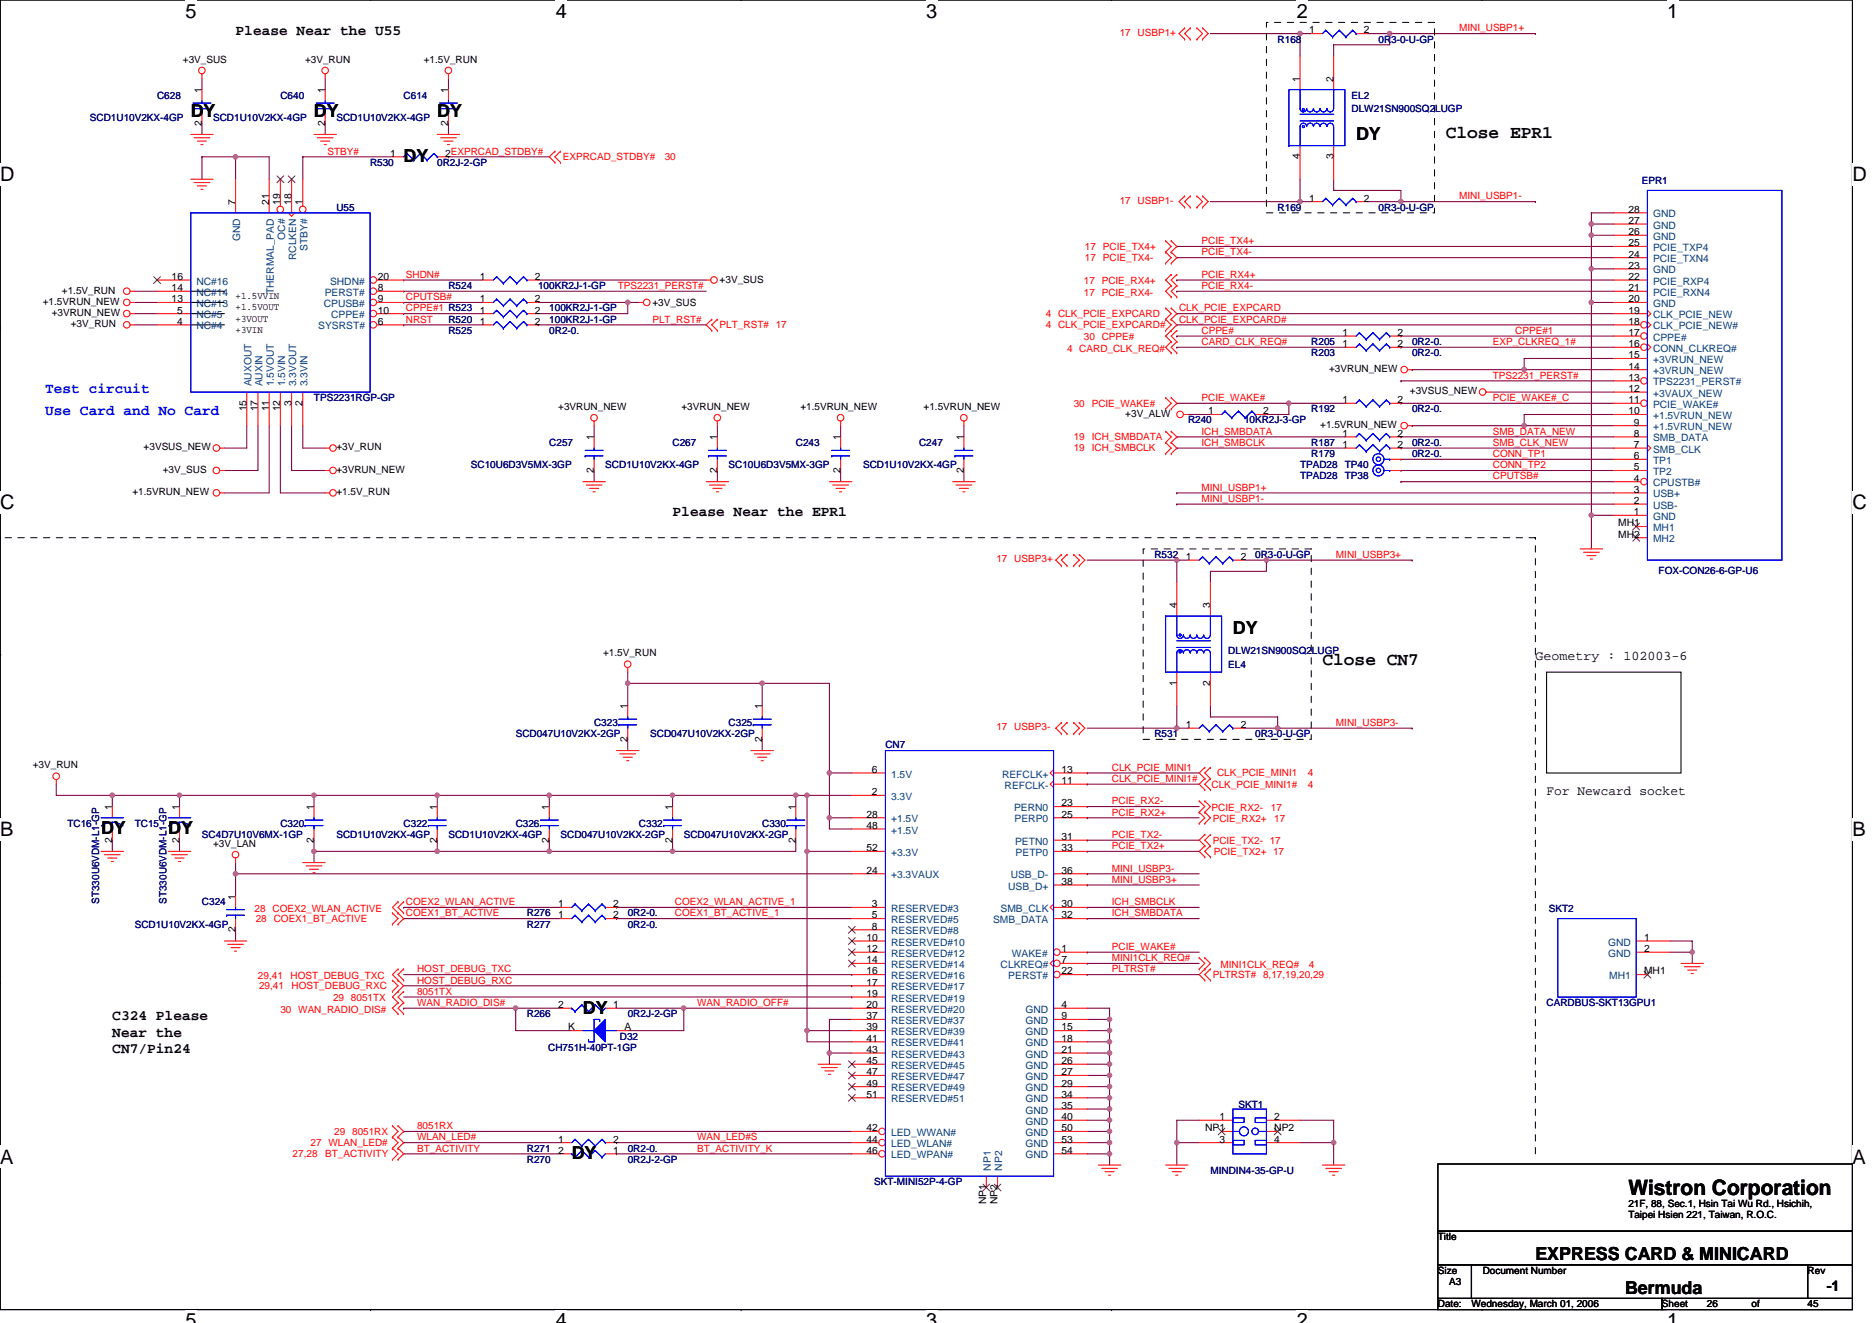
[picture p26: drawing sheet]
<svg xmlns="http://www.w3.org/2000/svg" width="297mm" height="210mm" viewBox="0 0 297 210" stroke-linecap="round" stroke-linejoin="round" font-family="sans-serif">
<defs><g id="words">
<text font-size="3.4" x="258.4" y="189.6">Wistron Corporation</text>
<g font-size="3.2">
<text x="29.4" y="2.8">5</text>
<text x="88.2" y="2.8">4</text>
<text x="147" y="2.8">3</text>
<text x="205.8" y="2.8">2</text>
<text x="264.5" y="2.8">1</text>
<text x="0" y="28.8">D</text>
<text x="293.9" y="28.8">D</text>
<text x="0" y="80.8">C</text>
<text x="293.9" y="80.8">C</text>
<text x="0" y="132.7">B</text>
<text x="293.9" y="132.7">B</text>
<text x="0" y="184.7">A</text>
<text x="293.9" y="184.7">A</text>
<text x="29.4" y="210.7">5</text>
<text x="88.2" y="210.7">4</text>
<text x="147" y="210.7">3</text>
<text x="205.8" y="210.7">2</text>
<text x="264.5" y="210.7">1</text>
</g>
<g font-size="2.8">
<text x="30.3" y="18.6">DY</text>
<text x="49.8" y="18.6">DY</text>
<text x="69.4" y="18.6">DY</text>
<text x="215.2" y="22.2">DY</text>
<text x="229.4" y="21.9">Close EPR1</text>
<text x="64" y="25.8">DY</text>
<text x="195.6" y="100.6">DY</text>
<text x="209.8" y="105.5">Close CN7</text>
<text x="16" y="132.4">DY</text>
<text x="26.7" y="132.4">DY</text>
<text x="92.5" y="160.9">DY</text>
<text x="90.7" y="184">DY</text>
<text x="243.6" y="200">EXPRESS CARD &amp; MINICARD</text>
<text x="257.8" y="205.3">Bermuda</text>
</g>
<g font-size="2.3">
<text x="37.4" y="5.5">Please Near the U55</text>
<text x="106.7" y="81.9">Please Near the EPR1</text>
<text x="17.8" y="161.9">C324 Please</text>
<text x="17.8" y="164.6">Near the</text>
<text x="17.8" y="167.2">CN7/Pin24</text>
<text x="289.9" y="204.8">-1</text>
</g>
<g font-size="2.3" fill="#00f">
<text x="7.2" y="62.4">Test circuit</text>
<text x="7.2" y="65.9">Use Card and No Card</text>
</g>
<g font-size="2.1">
<text x="243.6" y="104.8">Geometry : 102003-6</text>
<text x="245.4" y="126.2">For Newcard socket</text>
</g>
<g font-size="1.6" fill="#f00">
<text x="177.7" y="5.7">17 USBP1+</text>
<text x="231.5" y="5">MINI_USBP1+</text>
<text x="52" y="24.5">STBY#</text>
<text x="89.3" y="25.4">EXPRCAD_STDBY#</text>
<text x="105.5" y="25.4">30</text>
<text x="177.7" y="32.4">17 USBP1-</text>
<text x="231.5" y="31.6">MINI_USBP1-</text>
<text x="172.1" y="39.6">17 PCIE_TX4+</text>
<text x="172.1" y="41.4">17 PCIE_TX4-</text>
<text x="190.6" y="38.8">PCIE_TX4+</text>
<text x="190.6" y="40.5">PCIE_TX4-</text>
<text x="64.4" y="44.1">SHDN#</text>
<text x="64.4" y="47.6">CPUTSB#</text>
<text x="98" y="45.9">TPS2231_PERST#</text>
<text x="172" y="45.1">17 PCIE_RX4+</text>
<text x="172" y="46.9">17 PCIE_RX4-</text>
<text x="190.6" y="44.1">PCIE_RX4+</text>
<text x="190.6" y="45.9">PCIE_RX4-</text>
<text x="64.4" y="49.4">CPPE#1 R523</text>
<text x="64.4" y="51.2">NRST</text>
<text x="103.5" y="51.2">PLT_RST#</text>
<text x="114.2" y="52.1">PLT_RST# 17</text>
<text x="165.9" y="50.3">4 CLK_PCIE_EXPCARD</text>
<text x="165.9" y="52.1">4 CLK_PCIE_EXPCARD#</text>
<text x="187.1" y="49.4">CLK_PCIE_EXPCARD</text>
<text x="187.1" y="51.2">CLK_PCIE_EXPCARD#</text>
<text x="190.6" y="53">CPPE#</text>
<text x="240.4" y="53">CPPE#1</text>
<text x="169.3" y="55.8">4 CARD_CLK_REQ#</text>
<text x="172" y="54">30 CPPE#</text>
<text x="190.6" y="54.8">CARD_CLK_REQ#</text>
<text x="236.9" y="54.8">EXP_CLKREQ_1#</text>
<text x="170.4" y="64.5">30 PCIE_WAKE#</text>
<text x="190.6" y="63.6">PCIE_WAKE#</text>
<text x="236.9" y="60.1">TPS2231_PERST#</text>
<text x="236.9" y="63.6">PCIE_WAKE#_C</text>
<text x="170.4" y="69.9">19 ICH_SMBDATA</text>
<text x="170.4" y="71.6">19 ICH_SMBCLK</text>
<text x="190.6" y="69">ICH_SMBDATA</text>
<text x="190.6" y="70.8">ICH_SMBCLK</text>
<text x="236.9" y="69">SMB_DATA_NEW</text>
<text x="236.9" y="70.8">SMB_CLK_NEW</text>
<text x="190.6" y="77.9">MINI_USBP1+</text>
<text x="236.9" y="76.1">CPUTSB#</text>
<text x="236.9" y="72.5">CONN_TP1</text>
<text x="236.9" y="74.3">CONN_TP2</text>
<text x="190.6" y="79.7">MINI_USBP1-</text>
<text x="158.1" y="89.3">17 USBP3+</text>
<text x="212" y="88.5">MINI_USBP3+</text>
<text x="158.1" y="115.9">17 USBP3-</text>
<text x="212" y="115.2">MINI_USBP3-</text>
<text x="176.4" y="124.1">CLK_PCIE_MINI1#</text>
<text x="176.4" y="122.3">CLK_PCIE_MINI1</text>
<text x="192.2" y="125">CLK_PCIE_MINI1#</text>
<text x="193.1" y="123.2">CLK_PCIE_MINI1</text>
<text x="207.5" y="125">4</text>
<text x="207.5" y="123.2">4</text>
<text x="176.4" y="127.7">PCIE_RX2-</text>
<text x="176.4" y="129.4">PCIE_RX2+</text>
<text x="192.2" y="128.7">PCIE_RX2-</text>
<text x="192.4" y="130.5">PCIE_RX2+</text>
<text x="201.7" y="128.7">17</text>
<text x="202.2" y="130.5">17</text>
<text x="176.4" y="133">PCIE_TX2-</text>
<text x="176.4" y="134.8">PCIE_TX2+</text>
<text x="192.4" y="133.9">PCIE_TX2- 17</text>
<text x="192.6" y="135.7">PCIE_TX2+ 17</text>
<text x="64.4" y="143.7">COEX2_WLAN_ACTIVE</text>
<text x="107.1" y="143.7">COEX2_WLAN_ACTIVE_1</text>
<text x="176.4" y="143.7">ICH_SMBCLK</text>
<text x="176.4" y="138.3">MINI_USBP3-</text>
<text x="176.4" y="140.1">MINI_USBP3+</text>
<text x="40.4" y="144.7">28 COEX2_WLAN_ACTIVE</text>
<text x="40.6" y="146.3">28 COEX1_BT_ACTIVE</text>
<text x="64.4" y="145.4">COEX1_BT_ACTIVE</text>
<text x="107.1" y="145.4">COEX1_BT_ACTIVE_1</text>
<text x="176.4" y="145.4">ICH_SMBDATA</text>
<text x="40.9" y="155.4">29,41</text>
<text x="46.1" y="155.4">HOST_DEBUG_TXC</text>
<text x="66.2" y="154.3">HOST_DEBUG_TXC</text>
<text x="176.4" y="150.8">PCIE_WAKE#</text>
<text x="176.4" y="152.5">MINI1CLK_REQ#</text>
<text x="176.4" y="154.3">PLTRST#</text>
<text x="192.4" y="155.2">PLTRST# 8,17,19,20,29</text>
<text x="193.7" y="153.6">MINI1CLK_REQ#</text>
<text x="207.7" y="153.6">4</text>
<text x="41.1" y="157">29,41</text>
<text x="44.5" y="160.7">30 WAN_RADIO_DIS#</text>
<text x="46.3" y="157">HOST_DEBUG_RXC</text>
<text x="52.8" y="158.9">29</text>
<text x="55.7" y="158.9">8051TX</text>
<text x="66.2" y="156.1">HOST_DEBUG_RXC</text>
<text x="66.2" y="157.9">8051TX</text>
<text x="66.2" y="159.7">WAN_RADIO_DIS#</text>
<text x="110.6" y="159.7">WAN_RADIO_OFF#</text>
<text x="66.2" y="179.2">8051RX</text>
<text x="46.4" y="183.7">27,28</text>
<text x="49.3" y="181.9">27 WLAN_LED#</text>
<text x="51.6" y="183.7">BT_ACTIVITY</text>
<text x="53" y="180.1">29</text>
<text x="55.9" y="180.1">8051RX</text>
<text x="66.2" y="181">WLAN_LED#</text>
<text x="66.2" y="182.8">BT_ACTIVITY</text>
<text x="110.6" y="182.8">BT_ACTIVITY_K</text>
<text x="110.6" y="181">WAN_LED#S</text>
</g>
<g font-size="1.6">
<text x="207.7" y="5.3">1</text>
<text x="216.4" y="5.3">2</text>
<text x="29" y="9.9">+3V_SUS</text>
<text x="48.4" y="9.9">+3V_RUN</text>
<text x="67.2" y="9.9">+1.5V_RUN</text>
<text x="32" y="14.8" transform="rotate(-90 32 14.8)">1</text>
<text x="51.6" y="14.8" transform="rotate(-90 51.6 14.8)">1</text>
<text x="71.1" y="14.8" transform="rotate(-90 71.1 14.8)">1</text>
<text x="206.3" y="13" transform="rotate(-90 206.3 13)">1</text>
<text x="211.6" y="13" transform="rotate(-90 211.6 13)">2</text>
<text x="32" y="19.9" transform="rotate(-90 32 19.9)">2</text>
<text x="51.6" y="19.9" transform="rotate(-90 51.6 19.9)">2</text>
<text x="71.1" y="19.9" transform="rotate(-90 71.1 19.9)">2</text>
<text x="61.9" y="24.9">1</text>
<text x="70.6" y="24.9">2EXPRCAD_STDBY#</text>
<text x="206.3" y="25.3" transform="rotate(-90 206.3 25.3)">4</text>
<text x="211.6" y="25.3" transform="rotate(-90 211.6 25.3)">3</text>
<text x="37.4" y="32.5" transform="rotate(-90 37.4 32.5)">7</text>
<text x="42.7" y="32.5" transform="rotate(-90 42.7 32.5)">21</text>
<text x="44.5" y="32.5" transform="rotate(-90 44.5 32.5)">19</text>
<text x="46.2" y="32.5" transform="rotate(-90 46.2 32.5)">18</text>
<text x="48" y="32.5" transform="rotate(-90 48 32.5)">1</text>
<text x="207.7" y="32">1</text>
<text x="216.4" y="32">2</text>
<text x="258.4" y="35.5">27</text>
<text x="258.4" y="33.8">28</text>
<text x="258.4" y="39.1">25</text>
<text x="258.4" y="40.9">24</text>
<text x="258.4" y="37.3">26</text>
<text x="9.8" y="46.6">+1.5V_RUN</text>
<text x="27.2" y="48">13</text>
<text x="27.2" y="46.2">14</text>
<text x="27.2" y="44.4">16</text>
<text x="37.4" y="47.5">+1.5VVIN</text>
<text x="60" y="44.4">20</text>
<text x="60" y="46.2">8</text>
<text x="60" y="48">9</text>
<text x="76.1" y="44.4">1</text>
<text x="76.1" y="48">1</text>
<text x="84.9" y="44.4">2</text>
<text x="84.9" y="48">2</text>
<text x="114.2" y="45">+3V_SUS</text>
<text x="258.4" y="42.7">23</text>
<text x="258.4" y="44.4">22</text>
<text x="258.4" y="46.2">21</text>
<text x="258.4" y="48">20</text>
<text x="6.8" y="48.4">+1.5VRUN_NEW</text>
<text x="8.2" y="50.1">+3VRUN_NEW</text>
<text x="11.2" y="51.9">+3V_RUN</text>
<text x="28.1" y="51.5">4</text>
<text x="28.1" y="49.8">5</text>
<text x="37.4" y="52.8">+3VIN</text>
<text x="37.4" y="51">+3VOUT</text>
<text x="37.4" y="49.3">+1.5VOUT</text>
<text x="60" y="49.8">10</text>
<text x="60" y="51.5">6</text>
<text x="76.1" y="51.5">1</text>
<text x="76.1" y="49.8">1</text>
<text x="84.9" y="51.5">2</text>
<text x="84.9" y="49.8">2</text>
<text x="103.5" y="48.5">+3V_SUS</text>
<text x="213" y="53.3">1</text>
<text x="221.8" y="53.3">2</text>
<text x="258.4" y="49.8">19</text>
<text x="258.4" y="51.5">18</text>
<text x="258.4" y="53.3">17</text>
<text x="210.9" y="59">+3VRUN_NEW</text>
<text x="213" y="55.1">1</text>
<text x="221.8" y="55.1">2</text>
<text x="258.4" y="55.1">16</text>
<text x="258.4" y="56.9">15</text>
<text x="258.4" y="58.7">14</text>
<text x="39.1" y="65.3" transform="rotate(-90 39.1 65.3)">15</text>
<text x="40.9" y="65.3" transform="rotate(-90 40.9 65.3)">17</text>
<text x="42.7" y="65.3" transform="rotate(-90 42.7 65.3)">11</text>
<text x="44.5" y="65.3" transform="rotate(-90 44.5 65.3)">12</text>
<text x="46.2" y="64.4" transform="rotate(-90 46.2 64.4)">3</text>
<text x="48" y="64.4" transform="rotate(-90 48 64.4)">2</text>
<text x="88.6" y="65.1">+3VRUN_NEW</text>
<text x="108.1" y="65.1">+3VRUN_NEW</text>
<text x="127" y="65.1">+1.5VRUN_NEW</text>
<text x="146.6" y="65.1">+1.5VRUN_NEW</text>
<text x="191.7" y="65.8">1</text>
<text x="200.4" y="65.8">2</text>
<text x="213" y="64">1</text>
<text x="221.8" y="64">2</text>
<text x="223.7" y="62.6">+3VSUS_NEW</text>
<text x="258.4" y="60.4">13</text>
<text x="258.4" y="62.2">12</text>
<text x="258.4" y="64">11</text>
<text x="258.4" y="65.8">10</text>
<text x="22.8" y="71.5">+3VSUS_NEW</text>
<text x="53.4" y="71.5">+3V_RUN</text>
<text x="94.3" y="69.9" transform="rotate(-90 94.3 69.9)">1</text>
<text x="113.8" y="69.9" transform="rotate(-90 113.8 69.9)">1</text>
<text x="133.4" y="69.9" transform="rotate(-90 133.4 69.9)">1</text>
<text x="152.9" y="69.9" transform="rotate(-90 152.9 69.9)">1</text>
<text x="178.6" y="66.1">+3V_ALW</text>
<text x="209.5" y="67.9">+1.5VRUN_NEW</text>
<text x="213" y="69.3">1</text>
<text x="213" y="71.1">1</text>
<text x="221.8" y="69.3">2</text>
<text x="221.8" y="71.1">2</text>
<text x="259.3" y="67.5">9</text>
<text x="259.3" y="69.3">8</text>
<text x="259.3" y="71.1">7</text>
<text x="25.8" y="75">+3V_SUS</text>
<text x="53.4" y="75">+3VRUN_NEW</text>
<text x="94.3" y="75.1" transform="rotate(-90 94.3 75.1)">2</text>
<text x="113.8" y="75.1" transform="rotate(-90 113.8 75.1)">2</text>
<text x="133.4" y="75.1" transform="rotate(-90 133.4 75.1)">2</text>
<text x="152.9" y="75.1" transform="rotate(-90 152.9 75.1)">2</text>
<text x="259.3" y="72.9">6</text>
<text x="259.3" y="74.7">5</text>
<text x="259.3" y="76.4">4</text>
<text x="21" y="78.6">+1.5VRUN_NEW</text>
<text x="53.4" y="78.6">+1.5V_RUN</text>
<text x="256.8" y="83.5">MH1</text>
<text x="259.3" y="81.8">1</text>
<text x="259.3" y="78.2">3</text>
<text x="259.3" y="80">2</text>
<text x="188.1" y="88.9">1</text>
<text x="196.9" y="88.9">2</text>
<text x="256.8" y="85.3">MH2</text>
<text x="186.7" y="96.5" transform="rotate(-90 186.7 96.5)">4</text>
<text x="192" y="96.5" transform="rotate(-90 192 96.5)">3</text>
<text x="95.7" y="104.2">+1.5V_RUN</text>
<text x="99.6" y="112.5" transform="rotate(-90 99.6 112.5)">1</text>
<text x="120.9" y="112.5" transform="rotate(-90 120.9 112.5)">1</text>
<text x="186.7" y="108.8" transform="rotate(-90 186.7 108.8)">1</text>
<text x="192" y="108.8" transform="rotate(-90 192 108.8)">2</text>
<text x="99.6" y="117.7" transform="rotate(-90 99.6 117.7)">2</text>
<text x="120.9" y="117.7" transform="rotate(-90 120.9 117.7)">2</text>
<text x="188.1" y="115.5">1</text>
<text x="196.9" y="115.5">2</text>
<text x="5.2" y="122">+3V_RUN</text>
<text x="138.4" y="122.7">6</text>
<text x="168.4" y="124.4">11</text>
<text x="168.4" y="122.7">13</text>
<text x="17.8" y="128.5" transform="rotate(-90 17.8 128.5)">1</text>
<text x="28.5" y="128.5" transform="rotate(-90 28.5 128.5)">1</text>
<text x="49.8" y="128.5" transform="rotate(-90 49.8 128.5)">1</text>
<text x="69.4" y="128.5" transform="rotate(-90 69.4 128.5)">1</text>
<text x="87.1" y="128.5" transform="rotate(-90 87.1 128.5)">1</text>
<text x="106.7" y="128.5" transform="rotate(-90 106.7 128.5)">1</text>
<text x="126.3" y="128.5" transform="rotate(-90 126.3 128.5)">1</text>
<text x="137.5" y="129.8">28</text>
<text x="137.5" y="131.6">48</text>
<text x="138.4" y="126.2">2</text>
<text x="168.4" y="128">23</text>
<text x="168.4" y="129.8">25</text>
<text x="17.8" y="133.7" transform="rotate(-90 17.8 133.7)">2</text>
<text x="28.5" y="133.7" transform="rotate(-90 28.5 133.7)">2</text>
<text x="33.8" y="134.4">+3V_LAN</text>
<text x="49.8" y="133.7" transform="rotate(-90 49.8 133.7)">2</text>
<text x="69.4" y="133.7" transform="rotate(-90 69.4 133.7)">2</text>
<text x="87.1" y="133.7" transform="rotate(-90 87.1 133.7)">2</text>
<text x="106.7" y="133.7" transform="rotate(-90 106.7 133.7)">2</text>
<text x="126.3" y="133.7" transform="rotate(-90 126.3 133.7)">2</text>
<text x="137.5" y="135.1">52</text>
<text x="168.4" y="133.3">31</text>
<text x="168.4" y="135.1">33</text>
<text x="37.4" y="142.8" transform="rotate(-90 37.4 142.8)">1</text>
<text x="88.6" y="144">1</text>
<text x="97.3" y="144">2</text>
<text x="137.5" y="138.7">24</text>
<text x="138.4" y="144">3</text>
<text x="168.4" y="144">30</text>
<text x="168.4" y="138.7">36</text>
<text x="168.4" y="140.4">38</text>
<text x="37.4" y="148" transform="rotate(-90 37.4 148)">2</text>
<text x="88.6" y="145.8">1</text>
<text x="97.3" y="145.8">2</text>
<text x="137.5" y="149.3">10</text>
<text x="138.4" y="145.8">5</text>
<text x="138.4" y="147.6">8</text>
<text x="168.4" y="145.8">32</text>
<text x="260.9" y="149.3">1</text>
<text x="137.5" y="151.1">12</text>
<text x="137.5" y="152.9">14</text>
<text x="137.5" y="154.7">16</text>
<text x="168.4" y="151.1">1</text>
<text x="168.4" y="152.9">7</text>
<text x="168.4" y="154.7">22</text>
<text x="260.9" y="151.1">2</text>
<text x="260.9" y="154.7">MH1</text>
<text x="88.6" y="160">2</text>
<text x="97.3" y="160">1</text>
<text x="137.5" y="156.4">17</text>
<text x="137.5" y="158.2">19</text>
<text x="137.5" y="160">20</text>
<text x="137.5" y="161.8">37</text>
<text x="168.4" y="160">4</text>
<text x="168.4" y="161.8">9</text>
<text x="90.2" y="163.6">K</text>
<text x="99.1" y="163.6">A</text>
<text x="137.5" y="163.6">39</text>
<text x="137.5" y="165.3">41</text>
<text x="137.5" y="167.1">43</text>
<text x="168.4" y="163.6">15</text>
<text x="168.4" y="165.3">18</text>
<text x="168.4" y="167.1">21</text>
<text x="137.5" y="168.9">45</text>
<text x="137.5" y="170.7">47</text>
<text x="137.5" y="172.4">49</text>
<text x="168.4" y="168.9">26</text>
<text x="168.4" y="170.7">27</text>
<text x="168.4" y="172.4">29</text>
<text x="137.5" y="174.2">51</text>
<text x="137.5" y="179.6">42</text>
<text x="168.4" y="174.2">34</text>
<text x="168.4" y="176">35</text>
<text x="168.4" y="177.8">40</text>
<text x="168.4" y="179.6">50</text>
<text x="191.2" y="179.6">NP1</text>
<text x="193.5" y="177.8">1</text>
<text x="202.2" y="177.8">2</text>
<text x="202.2" y="179.6">NP2</text>
<text x="88.6" y="181.3">1</text>
<text x="88.6" y="183.1">2</text>
<text x="97.3" y="181.3">2</text>
<text x="97.3" y="183.1">1</text>
<text x="137.5" y="181.3">44</text>
<text x="137.5" y="183.1">46</text>
<text x="168.4" y="181.3">53</text>
<text x="168.4" y="183.1">54</text>
<text x="193.5" y="181.3">3</text>
<text x="202.2" y="181.3">4</text>
<text x="156.5" y="191.1" transform="rotate(-90 156.5 191.1)">NP1</text>
<text x="158.3" y="191.1" transform="rotate(-90 158.3 191.1)">NP2</text>
<text x="258.4" y="191.5">21F, 88, Sec.1, Hsin Tai Wu Rd., Hsichih,</text>
<text x="228.2" y="196.8">Title</text>
<text x="258.4" y="193.3">Taipei Hsien 221, Taiwan, R.O.C.</text>
<text x="228.2" y="202.2">Size</text>
<text x="229.9" y="203.9">A3</text>
<text x="235.3" y="202.2">Document Number</text>
<text x="286.8" y="202.2">Rev</text>
<text x="228.2" y="207.5">Date:</text>
<text x="233.5" y="207.5">Wednesday, March 01, 2006</text>
<text x="263.7" y="207.5">Sheet</text>
<text x="270.8" y="207.5">26</text>
<text x="277.9" y="207.5">of</text>
<text x="286.8" y="207.5">45</text>
</g>
<g font-size="1.6" fill="#000080">
<text x="202.7" y="6.8">R168</text>
<text x="218.7" y="6.8">0R3-0-U-GP</text>
<text x="24.9" y="15.6">C628</text>
<text x="44.5" y="15.6">C640</text>
<text x="64" y="15.6">C614</text>
<text x="214.5" y="15.6">EL2</text>
<text x="214.5" y="17.8">DLW21SN900SQ2LUGP</text>
<text x="14.3" y="19.2">SCD1U10V2KX-4GP</text>
<text x="33.8" y="19.2">SCD1U10V2KX-4GP</text>
<text x="53.4" y="19.2">SCD1U10V2KX-4GP</text>
<text x="58.7" y="26.3">R530</text>
<text x="69.4" y="26.3">0R2J-2-GP</text>
<text x="260.5" y="29.1">EPR1</text>
<text x="53.4" y="33.4">U55</text>
<text x="202.7" y="33.4">R169</text>
<text x="218.7" y="33.4">0R3-0-U-GP</text>
<text x="71.2" y="45.9">R524</text>
<text x="85.4" y="45.9">100KR2J-1-GP</text>
<text x="71.2" y="53">R525</text>
<text x="71.2" y="51.2">R520</text>
<text x="87.2" y="53">0R2-0.</text>
<text x="87.2" y="49.4">100KR2J-1-GP</text>
<text x="87.2" y="51.2">100KR2J-1-GP</text>
<text x="208.1" y="56.5">R203</text>
<text x="208.1" y="54.8">R205</text>
<text x="224.1" y="56.5">0R2-0.</text>
<text x="224.1" y="54.8">0R2-0.</text>
<text x="49.8" y="63.6">TPS2231RGP-GP</text>
<text x="208.1" y="65.4">R192</text>
<text x="224.1" y="65.4">0R2-0.</text>
<text x="87.2" y="70.8">C257</text>
<text x="106.7" y="70.8">C267</text>
<text x="126.3" y="70.8">C243</text>
<text x="145.8" y="70.8">C247</text>
<text x="188.5" y="67.2">R240</text>
<text x="197.4" y="67.2">10KR2J-3-GP</text>
<text x="208.1" y="70.8">R187</text>
<text x="224.1" y="70.8">0R2-0.</text>
<text x="74.7" y="74.3">SC10U6D3V5MX-3GP</text>
<text x="96.1" y="74.3">SCD1U10V2KX-4GP</text>
<text x="115.6" y="74.3">SC10U6D3V5MX-3GP</text>
<text x="136.9" y="74.3">SCD1U10V2KX-4GP</text>
<text x="206.3" y="74.3">TPAD28</text>
<text x="206.3" y="76.1">TPAD28</text>
<text x="208.1" y="72.5">R179</text>
<text x="213.4" y="74.3">TP40</text>
<text x="213.4" y="76.1">TP38</text>
<text x="224.1" y="72.5">0R2-0.</text>
<text x="183.2" y="88.5">R532</text>
<text x="199.2" y="88.5">0R3-0-U-GP</text>
<text x="263.2" y="91">FOX-CON26-6-GP-U6</text>
<text x="194.9" y="106">EL4</text>
<text x="194.9" y="103.8">DLW21SN900SQ2LUGP</text>
<text x="81.8" y="117">SCD047U10V2KX-2GP</text>
<text x="94.3" y="115.2">C323</text>
<text x="103.2" y="117">SCD047U10V2KX-2GP</text>
<text x="115.6" y="115.2">C325</text>
<text x="140.5" y="118.8">CN7</text>
<text x="183.2" y="117">R531</text>
<text x="199.2" y="117">0R3-0-U-GP</text>
<text x="10.7" y="131.2">TC16</text>
<text x="21.4" y="131.2">TC15</text>
<text x="44.5" y="131.2">C320</text>
<text x="64" y="131.2">C322</text>
<text x="81.8" y="131.2">C326</text>
<text x="101.4" y="131.2">C332</text>
<text x="120.9" y="131.2">C330</text>
<text x="32" y="133">SC4D7U10V6MX-1GP</text>
<text x="53.4" y="133">SCD1U10V2KX-4GP</text>
<text x="71.2" y="133">SCD1U10V2KX-4GP</text>
<text x="88.9" y="133">SCD047U10V2KX-2GP</text>
<text x="108.5" y="133">SCD047U10V2KX-2GP</text>
<text x="15.7" y="143.5" transform="rotate(-90 15.7 143.5)">ST330U6VDM-L1-GP</text>
<text x="26.4" y="143.5" transform="rotate(-90 26.4 143.5)">ST330U6VDM-L1-GP</text>
<text x="32" y="143.7">C324</text>
<text x="21.4" y="147.2">SCD1U10V2KX-4GP</text>
<text x="83.6" y="147.2">R277</text>
<text x="83.6" y="145.4">R276</text>
<text x="99.6" y="147.2">0R2-0.</text>
<text x="99.6" y="145.4">0R2-0.</text>
<text x="245.8" y="144.7">SKT2</text>
<text x="83.6" y="161.4">R266</text>
<text x="99.6" y="161.4">0R2J-2-GP</text>
<text x="245.4" y="159.7">CARDBUS-SKT13GPU1</text>
<text x="87" y="166.8">CH751H-40PT-1GP</text>
<text x="98.4" y="165">D32</text>
<text x="196.5" y="175.8">SKT1</text>
<text x="83.6" y="182.8">R271</text>
<text x="83.6" y="184.6">R270</text>
<text x="99.6" y="182.8">0R2-0.</text>
<text x="99.6" y="184.6">0R2J-2-GP</text>
<text x="138.7" y="188.1">SKT-MINI52P-4-GP</text>
<text x="192.1" y="186.3">MINDIN4-35-GP-U</text>
</g>
<g font-size="1.6" fill="#004080">
<text x="262.3" y="34.5">GND</text>
<text x="38.1" y="38.3" transform="rotate(-90 38.1 38.3)">GND</text>
<text x="45.2" y="38" transform="rotate(-90 45.2 38)">OC#</text>
<text x="47" y="41.3" transform="rotate(-90 47 41.3)">RCLKEN</text>
<text x="48.8" y="39.8" transform="rotate(-90 48.8 39.8)">STBY#</text>
<text x="262.3" y="39.8">PCIE_TXP4</text>
<text x="262.3" y="41.6">PCIE_TXN4</text>
<text x="262.3" y="38.1">GND</text>
<text x="262.3" y="36.3">GND</text>
<text x="31.2" y="46.9">NC#14</text>
<text x="31.2" y="45.2">NC#16</text>
<text x="43.5" y="46.7" transform="rotate(-90 43.5 46.7)">THERMAL_PAD</text>
<text x="51.5" y="46.9">PERST#</text>
<text x="52.4" y="45.2">SHDN#</text>
<text x="262.3" y="43.4">GND</text>
<text x="262.3" y="45.2">PCIE_RXP4</text>
<text x="262.3" y="46.9">PCIE_RXN4</text>
<text x="31.2" y="52.3">NC#4</text>
<text x="31.2" y="50.5">NC#5</text>
<text x="31.2" y="48.7">NC#13</text>
<text x="50.5" y="52.3">SYSRST#</text>
<text x="51.4" y="48.7">CPUSB#</text>
<text x="52.5" y="50.5">CPPE#</text>
<text x="262.3" y="48.7">GND</text>
<text x="262.3" y="50.5">CLK_PCIE_NEW</text>
<text x="262.3" y="52.3">CLK_PCIE_NEW#</text>
<text x="262.3" y="54.1">CPPE#</text>
<text x="262.3" y="55.8">CONN_CLKREQ#</text>
<text x="262.3" y="57.6">+3VRUN_NEW</text>
<text x="262.3" y="59.4">+3VRUN_NEW</text>
<text x="39.9" y="61.3" transform="rotate(-90 39.9 61.3)">AUXOUT</text>
<text x="41.7" y="61.3" transform="rotate(-90 41.7 61.3)">AUXIN</text>
<text x="43.5" y="61.3" transform="rotate(-90 43.5 61.3)">1.5VOUT</text>
<text x="45.2" y="61.3" transform="rotate(-90 45.2 61.3)">1.5VIN</text>
<text x="47" y="61.3" transform="rotate(-90 47 61.3)">3.3VOUT</text>
<text x="48.8" y="61.3" transform="rotate(-90 48.8 61.3)">3.3VIN</text>
<text x="262.3" y="61.2">TPS2231_PERST#</text>
<text x="262.3" y="62.9">+3VAUX_NEW</text>
<text x="262.3" y="64.7">PCIE_WAKE#</text>
<text x="262.3" y="66.5">+1.5VRUN_NEW</text>
<text x="262.3" y="68.3">+1.5VRUN_NEW</text>
<text x="262.3" y="70.1">SMB_DATA</text>
<text x="262.3" y="71.8">SMB_CLK</text>
<text x="262.3" y="73.6">TP1</text>
<text x="262.3" y="75.4">TP2</text>
<text x="262.3" y="77.2">CPUSTB#</text>
<text x="262.3" y="82.5">GND</text>
<text x="262.3" y="79">USB+</text>
<text x="262.3" y="80.7">USB-</text>
<text x="262.3" y="84.3">MH1</text>
<text x="262.3" y="86.1">MH2</text>
<text x="141.4" y="123.4">1.5V</text>
<text x="159" y="123.4">REFCLK+</text>
<text x="159.4" y="125.2">REFCLK-</text>
<text x="141.4" y="127">3.3V</text>
<text x="141.4" y="130.5">+1.5V</text>
<text x="160.9" y="128.7">PERN0</text>
<text x="161" y="130.5">PERP0</text>
<text x="141.4" y="132.3">+1.5V</text>
<text x="141.4" y="135.8">+3.3V</text>
<text x="161.1" y="134.1">PETN0</text>
<text x="161.2" y="135.8">PETP0</text>
<text x="141.4" y="139.4">+3.3VAUX</text>
<text x="160" y="141.2">USB_D+</text>
<text x="160.4" y="139.4">USB_D-</text>
<text x="141.4" y="144.7">RESERVED#3</text>
<text x="141.4" y="146.5">RESERVED#5</text>
<text x="141.4" y="148.3">RESERVED#8</text>
<text x="157.6" y="146.5">SMB_DATA</text>
<text x="158.8" y="144.7">SMB_CLK</text>
<text x="141.4" y="150.1">RESERVED#10</text>
<text x="141.4" y="151.8">RESERVED#12</text>
<text x="141.4" y="153.6">RESERVED#14</text>
<text x="141.4" y="155.4">RESERVED#16</text>
<text x="158.8" y="153.6">CLKREQ#</text>
<text x="160" y="155.4">PERST#</text>
<text x="160.6" y="151.8">WAKE#</text>
<text x="255.2" y="150.1">GND</text>
<text x="255.2" y="151.8">GND</text>
<text x="255.4" y="155.4">MH1</text>
<text x="141.4" y="157.2">RESERVED#17</text>
<text x="141.4" y="159">RESERVED#19</text>
<text x="141.4" y="160.7">RESERVED#20</text>
<text x="162.7" y="160.7">GND</text>
<text x="141.4" y="162.5">RESERVED#37</text>
<text x="141.4" y="164.3">RESERVED#39</text>
<text x="141.4" y="166.1">RESERVED#41</text>
<text x="141.4" y="167.9">RESERVED#43</text>
<text x="162.7" y="162.5">GND</text>
<text x="162.7" y="164.3">GND</text>
<text x="162.7" y="166.1">GND</text>
<text x="162.7" y="167.9">GND</text>
<text x="141.4" y="169.6">RESERVED#45</text>
<text x="141.4" y="171.4">RESERVED#47</text>
<text x="141.4" y="173.2">RESERVED#49</text>
<text x="162.7" y="169.6">GND</text>
<text x="162.7" y="171.4">GND</text>
<text x="162.7" y="173.2">GND</text>
<text x="141.4" y="175">RESERVED#51</text>
<text x="162.7" y="175">GND</text>
<text x="162.7" y="176.7">GND</text>
<text x="162.7" y="178.5">GND</text>
<text x="141.4" y="180.3">LED_WWAN#</text>
<text x="141.4" y="182.1">LED_WLAN#</text>
<text x="141.4" y="183.9">LED_WPAN#</text>
<text x="157.2" y="185.8" transform="rotate(-90 157.2 185.8)">NP1</text>
<text x="159" y="185.8" transform="rotate(-90 159 185.8)">NP2</text>
<text x="162.7" y="180.3">GND</text>
<text x="162.7" y="182.1">GND</text>
<text x="162.7" y="183.9">GND</text>
</g>
</g></defs>
<path d="M0 0h293.9v207.9h-293.9z" fill="none" stroke="#000" stroke-width=".17"/>
<g fill="#fff">
<path d="M29.4 0h1.8v3.5h-1.8z"/>
<path d="M29.4 207.9h1.8v2h-1.8z"/>
</g>
<path d="M58.8 0h.1M58.8 207.9h.1" fill="none" stroke="#000" stroke-width=".17"/>
<g fill="#fff">
<path d="M88.2 0h1.8v3.5h-1.8z"/>
<path d="M88.2 207.9h1.8v2h-1.8z"/>
</g>
<path d="M117.6 0h.1M117.6 207.9h.1" fill="none" stroke="#000" stroke-width=".17"/>
<g fill="#fff">
<path d="M147 0h1.7v3.5h-1.7z"/>
<path d="M147 207.9h1.7v2h-1.7z"/>
</g>
<path d="M176.4 0h.1M176.4 207.9h.1" fill="none" stroke="#000" stroke-width=".17"/>
<g fill="#fff">
<path d="M205.8 0h1.7v3.5h-1.7z"/>
<path d="M205.8 207.9h1.7v2h-1.7z"/>
</g>
<path d="M235.2 0h.1M235.2 207.9h.1" fill="none" stroke="#000" stroke-width=".17"/>
<g fill="#fff">
<path d="M264.5 0h1.8v3.5h-1.8z"/>
<path d="M264.5 207.9h1.8v2h-1.8z"/>
<path d="M0 26h2.3v3.5h-2.3z"/>
<path d="M293.9 26h2.3v3.5h-2.3z"/>
<path d="M0 77.9h2.3v3.5h-2.3z"/>
<path d="M293.9 77.9h2.3v3.5h-2.3z"/>
</g>
<path d="M0 52h.1M293.9 52h.1" fill="none" stroke="#000" stroke-width=".17"/>
<g fill="#fff">
<path d="M0 129.9h2.1v3.5h-2.1z"/>
<path d="M293.9 129.9h2.1v3.5h-2.1z"/>
</g>
<path d="M0 103.9h.1M293.9 103.9h.1" fill="none" stroke="#000" stroke-width=".17"/>
<path d="M0 103.9h.1" fill="none" stroke="#000" stroke-width=".16"/>
<g fill="#fff">
<path d="M0 181.9h2.2v3.5h-2.2z"/>
<path d="M293.9 181.9h2.2v3.5h-2.2z"/>
</g>
<g fill="none" stroke="#000" stroke-width=".17">
<path d="M30.3 51.6h5.3M30.3 49.8h5.3M30.3 48h5.3M30.3 46.2h5.3M35.6 46.2h.1M245.4 106.7h21.3v16h-21.3zM0 155.9h.1M293.9 155.9h.1M228.2 184.7h65.7v10.7h-65.7zM228.2 195.4h65.7v5.3h-65.7zM228.2 200.7h5.3v5.4h-5.3zM228.2 206.1h35.5v1.8h-35.5z"/>
<path d="M233.5 200.7h53.3v5.4h-53.3zM263.7 206.1h30.2v1.8h-30.2zM286.8 200.7h7.1v5.4h-7.1z"/>
</g>
<g fill="none" stroke="#800040" stroke-width=".17">
<path d="M32 19.6v1.7M32 12.4v1.8M51.6 19.6v1.7M51.6 12.4v1.8M71.2 19.6v1.7M71.2 12.4v1.8M192.1 5.3h14.2M206.3 5.3h.1M208.1 5.3h-1.8v3.6M217 5.3h3.5M220.5 5.3h.1M243.6 5.3h-23.1v1.8h-8.9v1.8"/>
<path d="M243.6 5.3h.1M32 24.9h.1M32 24.9v3.5M32 24.9h5.4M37.4 24.9h5.3v3.5M37.4 24.9v3.5M48 24.9h.1M48 24.9v3.5M48 24.9h14.3M71.2 24.9h.1M71.2 24.9h16M186.7 39.1h.1"/>
<path d="M186.7 39.1h69.4M192.1 32h14.2M206.3 32h.1M206.3 28.4v3.6h1.8M211.6 28.4v1.8h10.7v1.8h21.3M217 32h5.3M222.3 32h.1M243.6 32h.1M252.5 33.8h3.6M252.5 33.8v1.8h3.6M252.5 33.8h.1M252.5 35.6v1.7h3.6"/>
<path d="M252.5 37.3h.1M252.5 37.3v5.4M21.4 48h3.5M21.4 46.2h3.5M21.4 51.6h3.5M21.4 49.8h3.5M64 46.2h.1M64 44.4h.1M64 49.8h.1M64 48h.1M64 51.6h.1M64 44.4h12.5"/>
<path d="M64 46.2h48.1M64 49.8h12.5M64 51.6h12.5M64 48h12.5M85.4 48h14.2M85.4 51.6h.1M85.4 44.4h26.7M85.4 51.6h26.7M99.6 48h1.8M99.6 48v1.8h-14.2M99.6 48h.1M186.7 40.9h.1"/>
<path d="M186.7 44.4h.1M186.7 46.2h.1M186.7 49.8h.1M186.7 51.6h.1M186.7 53.3h.1M186.7 55.1h.1M186.7 40.9h69.4M186.7 44.4h69.4M186.7 46.2h69.4M186.7 49.8h69.4M186.7 51.6h69.4M186.7 53.3h26.7"/>
<path d="M186.7 55.1h26.7M222.3 55.1h.1M222.3 53.3h.1M222.3 53.3h33.8M222.3 55.1h33.8M224.1 58.7h.1M224.1 58.7h17.7M241.8 58.7h14.3M252.5 42.7h.1M252.5 42.7v5.3h3.6M252.5 48v33.8h3.6M252.5 48h.1"/>
<path d="M252.5 42.7h3.6M256.1 56.9h-14.3v1.8M39.2 67.6v3.5h-3.6M40.9 67.6v7.1h-5.3M42.7 67.6v10.6h-7.1M44.5 67.6v10.6h7.1M46.3 67.6v7.1h5.3M48 67.6v3.5h3.6M94.3 67.6v1.7M94.3 74.7v1.8M113.8 67.6v1.7M113.8 74.7v1.8"/>
<path d="M133.4 67.6v1.7M133.4 74.7v1.8M152.9 67.6v1.7M152.9 74.7v1.8M186.7 78.2h.1M186.7 69.3h.1M186.7 71.1h.1M186.7 64h17.8v1.8h-3.5M186.7 64h.1M186.7 78.2h69.4M186.7 69.3h26.7M186.7 71.1h26.7"/>
<path d="M188.5 65.8h3.6M204.5 64h.1M204.5 64h8.9M222.3 69.3h.1M222.3 71.1h.1M222.3 60.5h.1M222.3 64h.1M222.3 76.5h.1M222.3 72.9h.1M222.3 74.7h.1M222.3 69.3h33.8M222.3 71.1h33.8"/>
<path d="M222.3 60.5h33.8M222.3 64h33.8M222.3 76.5h33.8M222.3 72.9h33.8M222.3 74.7h33.8M224.1 67.6h.1M224.1 67.6h17.7M236.5 62.2h19.6M241.8 67.6h14.3M256.1 65.8h-14.3v1.8M172.5 88.9h14.2M186.7 80h.1"/>
<path d="M186.7 88.9h.1M186.7 80h69.4M188.5 88.9h-1.8v3.6M197.4 88.9h3.6M201 88.9h.1M224.1 88.9h-23.1v1.8h-8.9v1.8M224.1 88.9h.1M252.5 81.8h.1M252.5 81.8v5.3M99.6 117.3v1.8M99.6 108.5v3.5M99.6 106.7v1.8"/>
<path d="M99.6 108.5h32v14.2M99.6 108.5h.1M120.9 117.3v1.8M120.9 108.5v3.5M120.9 108.5h.1M172.5 115.6h14.2M186.7 115.6h.1M186.7 112v3.6h1.8M192.1 112v1.8h10.6v1.8h21.4M197.4 115.6h5.3M202.7 115.6h.1M224.1 115.6h.1"/>
<path d="M8.9 124.5v1.7h8.9v1.8M17.8 126.2h10.7v1.8M17.8 126.2h.1M17.8 133.3v1.8M28.5 133.3v1.8M28.5 126.2h21.3v1.8M28.5 126.2h.1M37.4 138.7h.1M37.4 138.7v3.5M37.4 136.9v1.8M37.4 138.7h97.8M49.8 126.2h19.6v1.8"/>
<path d="M49.8 126.2h.1M49.8 133.3v1.8M49.8 135.1h.1M49.8 135.1v1.8M49.8 135.1h56.9M69.4 126.2h17.8v1.8M69.4 126.2h.1M69.4 135.1h.1M69.4 133.3v1.8M87.2 126.2h19.5v1.8M87.2 126.2h.1M87.2 135.1h.1"/>
<path d="M87.2 133.3v1.8M106.7 135.1h.1M106.7 133.3v1.8M106.7 126.2h.1M106.7 126.2h28.5M126.3 126.2h.1M126.3 126.2v1.8M126.3 133.3v1.8h-19.6M128.1 126.2h.1M128.1 126.2v8.9M128.1 135.1h7.1M128.1 135.1v28.5"/>
<path d="M131.6 122.7h3.6M131.6 129.8h.1M131.6 129.8h3.6M131.6 122.7v8.9h3.6M131.6 122.7h.1M172.5 124.5h.1M172.5 122.7h.1M172.5 128h.1M172.5 129.8h.1M172.5 133.3h.1M172.5 135.1h.1M172.5 138.7h.1"/>
<path d="M172.5 124.5h17.8M172.5 122.7h17.8M172.5 128h17.8M172.5 129.8h17.8M172.5 133.3h17.8M172.5 135.1h17.8M172.5 138.7h17.8M37.4 147.6v1.8M64 145.8h.1M64 144h.1M64 145.8h24.9M64 144h24.9"/>
<path d="M64 154.7h71.2M64 156.5h71.2M64 158.2h71.2M97.8 144h.1M97.8 145.8h.1M97.8 145.8h37.4M97.8 144h37.4M135.2 156.5h.1M135.2 154.7h.1M135.2 158.2h.1M172.5 145.8h.1M172.5 144h.1"/>
<path d="M172.5 151.1h.1M172.5 152.9h.1M172.5 154.7h.1M172.5 140.5h.1M172.5 145.8h17.8M172.5 144h17.8M172.5 151.1h17.8M172.5 152.9h17.8M172.5 154.7h17.8M172.5 140.5h17.8M265 149.4h3.5v1.7M265 151.1h3.5"/>
<path d="M268.5 151.1h.1M268.5 151.1v1.8M64 179.6h.1M64 160h17.8v3.6h8.9M64 160h.1M64 179.6h71.2M81.8 160h.1M81.8 160h7.1M97.8 160h10.7M108.5 160h.1M108.5 160v3.6h-8.9M108.5 160h26.7"/>
<path d="M128.1 163.6h.1M128.1 163.6h7.1M128.1 163.6v1.8h7.1M131.6 167.1h3.6M131.6 167.1h.1M131.6 167.1v1.8M135.2 161.8h-3.6v5.3M172.5 160h3.6v1.8M172.5 161.8h3.6M172.5 163.6h3.6M172.5 165.4h3.6M172.5 167.1h3.6"/>
<path d="M172.5 168.9h3.6M172.5 170.7h3.6M172.5 172.5h3.6M172.5 174.2h3.6M172.5 176h3.6M172.5 177.8h3.6M172.5 179.6h3.6M176.1 161.8h.1M176.1 163.6h.1M176.1 165.4h.1M176.1 167.1h.1M176.1 168.9h.1"/>
<path d="M176.1 170.7h.1M176.1 172.5h.1M176.1 174.2h.1M176.1 176h.1M176.1 177.8h.1M176.1 179.6h.1M176.1 161.8v23.1M190.3 177.8h-3.6v3.6M206.3 177.8h5.3v3.6M64 181.4h.1M64 183.1h.1M64 181.4h24.9"/>
<path d="M64 183.1h24.9M97.8 183.1h.1M97.8 181.4h.1M97.8 181.4h37.4M97.8 183.1h37.4M172.5 181.4h3.6M172.5 183.1h3.6M176.1 183.1h.1M176.1 181.4h.1M186.7 181.4v3.5M186.7 181.4h.1M186.7 181.4h3.6"/>
<path d="M206.3 181.4h5.3M211.6 181.4h.1M211.6 181.4v3.5"/>
</g>
<g fill="#f0f" stroke="#f0f" stroke-width=".17">
<circle cx="252.5" cy="81.8" r=".35"/>
<circle cx="252.5" cy="35.5" r=".35"/>
<circle cx="252.5" cy="42.7" r=".35"/>
<circle cx="252.5" cy="37.3" r=".35"/>
<circle cx="241.8" cy="58.7" r=".35"/>
<circle cx="241.8" cy="67.6" r=".35"/>
<circle cx="252.5" cy="48" r=".35"/>
<circle cx="204.5" cy="64" r=".35"/>
<circle cx="99.6" cy="48" r=".35"/>
<circle cx="37.4" cy="24.9" r=".35"/>
<circle cx="186.7" cy="181.3" r=".35"/>
<circle cx="211.6" cy="181.3" r=".35"/>
<circle cx="268.5" cy="151.1" r=".35"/>
<circle cx="176" cy="183.1" r=".35"/>
<circle cx="176" cy="161.8" r=".35"/>
<circle cx="176" cy="163.6" r=".35"/>
<circle cx="176" cy="165.3" r=".35"/>
<circle cx="176" cy="167.1" r=".35"/>
<circle cx="176" cy="168.9" r=".35"/>
<circle cx="176" cy="170.7" r=".35"/>
<circle cx="176" cy="172.5" r=".35"/>
<circle cx="176" cy="174.2" r=".35"/>
<circle cx="176" cy="176" r=".35"/>
<circle cx="176" cy="181.3" r=".35"/>
<circle cx="81.8" cy="160" r=".35"/>
<circle cx="37.4" cy="138.7" r=".35"/>
<circle cx="131.6" cy="129.8" r=".35"/>
<circle cx="128" cy="126.2" r=".35"/>
<circle cx="120.9" cy="108.4" r=".35"/>
<circle cx="126.3" cy="126.2" r=".35"/>
<circle cx="176" cy="177.8" r=".35"/>
<circle cx="131.6" cy="122.7" r=".35"/>
<circle cx="176" cy="179.6" r=".35"/>
<circle cx="17.8" cy="126.2" r=".35"/>
<circle cx="108.5" cy="160" r=".35"/>
<circle cx="128" cy="135.1" r=".35"/>
<circle cx="128" cy="163.6" r=".35"/>
<circle cx="99.6" cy="108.4" r=".35"/>
<circle cx="28.5" cy="126.2" r=".35"/>
<circle cx="49.8" cy="126.2" r=".35"/>
<circle cx="69.4" cy="126.2" r=".35"/>
<circle cx="87.1" cy="126.2" r=".35"/>
<circle cx="106.7" cy="135.1" r=".35"/>
<circle cx="87.1" cy="135.1" r=".35"/>
<circle cx="69.4" cy="135.1" r=".35"/>
<circle cx="49.8" cy="135.1" r=".35"/>
<circle cx="106.7" cy="126.2" r=".35"/>
<circle cx="186.7" cy="88.9" r=".35"/>
<circle cx="186.7" cy="115.6" r=".35"/>
<circle cx="200.9" cy="88.9" r=".35"/>
<circle cx="202.7" cy="115.6" r=".35"/>
<circle cx="220.5" cy="5.3" r=".35"/>
<circle cx="206.3" cy="5.3" r=".35"/>
<circle cx="222.3" cy="32" r=".35"/>
<circle cx="206.3" cy="32" r=".35"/>
<circle cx="131.6" cy="167.1" r=".35"/>
</g>
<g fill="none" stroke="#f00" stroke-width=".17">
<path d="M32 11.7v.7M51.6 11.7v.7M71.2 11.7v.7M188 4.4h.1M188 6.2h.1M188 4.4l-.9 .9 .9 .9M188.9 6.2h.1M188.9 4.4h.1M188.9 4.4l-.9 .9 .9 .9M189.9 4.4h.1M189.9 6.2h.1M189.9 4.4l.9 .9-.9 .9"/>
<path d="M190.8 4.4h.1M190.8 6.2h.1M190.8 4.4l.9 .9-.9 .9M208.1 5.3h1.7M215.2 5.3h1.8M30.3 28.4h3.5M30.3 21.3h3.5M30.8 29h2.5M30.8 21.9h2.5M31.3 29.5h1.5M31.3 22.4h1.5M31.9 30.1h.3"/>
<path d="M31.9 22.9h.3M49.8 21.3h3.6M50.4 21.9h2.4M50.9 22.4h1.4M51.4 22.9h.4M69.4 21.3h3.5M69.9 21.9h2.5M70.4 22.4h1.5M71 22.9h.3M88.1 24h.1M88.1 25.8h.1M88.1 24l-.9 .9 .9 .9"/>
<path d="M88.9 25.8h.1M88.9 24h.1M88.9 24l-.8 .9 .8 .9M185 38.2h.1M185 38.2l.8 .9-.8 .9M185.8 38.2h.1M185.8 38.2l.9 .9-.9 .9M188 31.1h.1M188 32.9h.1M188 31.1l-.9 .9 .9 .9M188.9 32.9h.1M188.9 31.1h.1"/>
<path d="M188.9 31.1l-.9 .9 .9 .9M189.9 31.1h.1M189.9 32.9h.1M189.9 31.1l.9 .9-.9 .9M190.8 31.1h.1M190.8 32.9h.1M190.8 31.1l.9 .9-.9 .9M208.1 32h1.7M215.2 32h1.8M256.1 39.1h5.3M20.7 49.8h.7M20.7 48h.7"/>
<path d="M20.7 46.2h.7M20.7 51.6h.7M76.5 44.4h1.8M83.6 44.4h1.8M101.4 48h.7M112.1 44.4h.7M112.9 50.7h.1M112.9 52.5h.1M112.9 50.7l-.8 .9 .8 .9M113.8 52.5h.1M113.8 50.7h.1M113.8 50.7l-.9 .9 .9 .9"/>
<path d="M185 40h.1M185 41.8h.1M185 50.7h.1M185 48.9h.1M185 52.5h.1M185 40l.8 .9-.8 .9M185 48.9l.8 .9-.8 .9M185 50.7l.8 .9-.8 .9M185.8 43.6h.1M185.8 45.3h.1M185.8 47.1h.1M185.8 52.5h.1"/>
<path d="M185.8 54.2h.1M185.8 56h.1M185.8 40h.1M185.8 41.8h.1M185.8 48.9h.1M185.8 50.7h.1M185.8 43.6l-.8 .8 .8 .9M185.8 45.3l-.8 .9 .8 .9M185.8 50.7l.9 .9-1.7 1.7 .8 .9M185.8 54.2l-.8 .9 .8 .9M185.8 40l.9 .9-.9 .9M185.8 48.9l.9 .9-.9 .9"/>
<path d="M186.7 43.6h.1M186.7 45.3h.1M186.7 47.1h.1M186.7 52.5h.1M186.7 54.2h.1M186.7 56h.1M186.7 43.6l-.9 .8 .9 .9M186.7 45.3l-.9 .9 .9 .9M186.7 52.5l-.9 .8 .9 .9M186.7 54.2l-.9 .9 .9 .9M213.4 55.1h1.8M220.5 55.1h1.8"/>
<path d="M223.3 58.7h.8M256.1 44.4h5.3M256.1 40.9h5.3M256.1 42.7h5.3M256.1 46.2h5.3M256.1 48h5.3M256.1 49.8h5.3M261.4 49.3l.5 .5-.5 .5M261.4 51l.5 .6-.5 .5M34.9 78.2h.7M34.9 74.7h.7M34.9 71.1h.7"/>
<path d="M51.6 71.1h.7M51.6 74.7h.7M51.6 78.2h.7M92.5 76.5h3.6M93 77h2.5M93.6 77.5h1.4M94.1 78.1h.3M94.3 66.8v.8M112.1 76.5h3.5M112.6 77h2.5M113.1 77.5h1.5M113.7 78.1h.3"/>
<path d="M113.8 66.8v.8M131.6 76.5h3.6M132.1 77h2.5M132.7 77.5h1.4M133.2 78.1h.4M133.4 66.8v.8M133.4 69.3v1.8M133.4 72.9v1.8M151.2 76.5h3.5M151.7 77h2.5M152.2 77.5h1.5M152.8 78.1h.3"/>
<path d="M152.9 66.8v.8M152.9 69.3v1.8M152.9 72.9v1.8M185 64.9h.1M185 63.1h.1M185 70.2h.1M185 68.5h.1M185 72h.1M185 63.1l.8 .9-.8 .9M185 68.5l.8 .8-.8 .9M185 70.2l.8 .9-.8 .9M185.8 63.1h.1"/>
<path d="M185.8 64.9h.1M185.8 68.5h.1M185.8 70.2h.1M185.8 72h.1M185.8 63.1l.9 .9-.9 .9M185.8 68.5l.9 .8-.9 .9M185.8 70.2l.9 .9-.9 .9M187.8 65.8h.7M192.1 65.8h1.7M199.2 65.8h1.8M223.3 67.6h.8M235.8 62.2h.7"/>
<path d="M168.4 88h.1M168.4 89.8h.1M168.4 88l-.9 .9 .9 .9M169.3 89.8h.1M169.3 88h.1M169.3 88l-.9 .9 .9 .9M170.4 88h.1M170.4 89.8h.1M170.4 88l.9 .9-.9 .9M171.3 88h.1M171.3 89.8h.1M171.3 88l.8 .9-.8 .9"/>
<path d="M188.5 88.9h1.8M195.6 88.9h1.8M250.7 87.1h3.6M251.3 87.7h2.5M251.8 88.2h1.4M252.3 88.7h.4M256.1 81.8h5.3M97.8 119.1h3.6M98.4 119.7h2.5M99.6 106v.7M119.2 119.1h3.5M119.7 119.7h2.5"/>
<path d="M168.4 114.7h.1M168.4 116.5h.1M168.4 114.7l-.9 .9 .9 .9M169.3 116.5h.1M169.3 114.7h.1M169.3 114.7l-.9 .9 .9 .9M170.4 114.7h.1M170.4 116.5h.1M170.4 114.7l.9 .9-.9 .9M171.3 114.7h.1M171.3 116.5h.1M171.3 114.7l.8 .9-.8 .9"/>
<path d="M188.5 115.6h1.8M195.6 115.6h1.8M8.9 123.7v.8M16 135.1h3.6M16.6 135.7h2.5M17.1 136.2h1.4M17.6 136.7h.4M26.7 135.1h3.6M27.2 135.7h2.5M27.8 136.2h1.4M28.3 136.7h.4M37.4 136.2v.7"/>
<path d="M48 136.9h3.6M48.6 137.4h2.5M49.1 138h1.4M49.7 138.5h.3M98.9 120.2h1.4M99.4 120.7h.4M120.2 120.2h1.5M120.8 120.7h.3M190.3 127.1h.1M190.3 128.9h.1M190.3 130.7h.1M190.3 127.1l.9 .9-.9 .9"/>
<path d="M190.3 128.9l.9 .9-.9 .9M191.2 127.1h.1M191.2 128.9h.1M191.2 130.7h.1M191.2 132.5h.1M191.2 134.2h.1M191.2 136h.1M191.2 123.6h.1M191.2 125.3h.1M191.2 121.8h.1M191.2 127.1l.9 .9-.9 .9M191.2 128.9l.9 .9-.9 .9"/>
<path d="M191.2 132.5l-.9 .8 .9 .9M191.2 134.2l-.9 .9 .9 .9M191.2 123.6l-.9 .9 .9 .8M191.2 121.8l-.9 .9 .9 .9M192.1 134.2h.1M192.1 132.5h.1M192.1 136h.1M192.1 125.3h.1M192.1 123.6h.1M192.1 121.8h.1M192.1 132.5l-.9 .8 .9 .9M192.1 134.2l-.9 .9 .9 .9"/>
<path d="M192.1 123.6l-.9 .9 .9 .8M192.1 121.8l-.9 .9 .9 .9M35.6 149.4h3.6M36.1 149.9h2.5M36.7 150.4h1.4M37.2 151h.3M62.3 146.7h.1M62.3 144.9h.1M62.3 157.4h.1M62.3 155.6h.1M62.3 144.9l.9 .9-.9 .9M62.3 155.6l.9 .9-.9 .9"/>
<path d="M63.2 144.9h.1M63.2 146.7h.1M63.2 143.1h.1M63.2 159.1h.1M63.2 155.6h.1M63.2 157.4h.1M63.2 153.8h.1M63.2 143.1l-.9 .9 1.7 1.8-.8 .9M63.2 159.1l-.9 .9 .9 .9M63.2 153.8l-.9 .9 1.7 1.8-1.7 1.7 .9 .9M64 143.1h.1M64 144.9h.1"/>
<path d="M64 159.1h.1M64 153.8h.1M64 155.6h.1M64 157.4h.1M64 143.1l-.8 .9 .8 .9M64 159.1l-.8 .9 .8 .9M64 153.8l-.8 .9 .8 .9M64 157.4l-.8 .8 .8 .9M190.3 152h.1M190.3 153.8h.1M190.3 152l.9 .9-.9 .9M191.2 153.8h.1"/>
<path d="M191.2 155.6h.1M191.2 152h.1M191.2 152l.9 .9-1.8 1.8 .9 .9M192.1 155.6h.1M192.1 153.8h.1M192.1 153.8l-.9 .9 .9 .9M266.7 152.9h3.6M267.3 153.4h2.5M267.8 154h1.4M268.3 154.5h.4M62.3 178.7h.1M62.3 178.7l.9 .9-.9 .9"/>
<path d="M63.2 160.9h.1M63.2 178.7h.1M63.2 178.7l.8 .9-.8 .9M64 160.9h.1M90.7 163.6h1.8M97.8 163.6h1.8M129.8 168.9h3.6M130.4 169.4h2.5M130.9 170h1.4M131.4 170.5h.4M62.3 182.2h.1M62.3 180.5h.1"/>
<path d="M62.3 184h.1M62.3 180.5l.9 .9-.9 .8M62.3 182.2l.9 .9-.9 .9M63.2 180.5h.1M63.2 182.2h.1M63.2 184h.1M63.2 180.5l.8 .9-.8 .8M63.2 182.2l.8 .9-.8 .9M174.3 184.9h3.5M174.8 185.4h2.5M175.3 186h1.5M175.9 186.5h.3"/>
<path d="M185 184.9h3.5M185.5 185.4h2.5M186 186h1.4M186.6 186.5h.3M209.8 184.9h3.6M210.4 185.4h2.5M210.9 186h1.4M211.5 186.5h.3"/>
<circle cx="32" cy="11.2" r=".52"/>
<circle cx="51.6" cy="11.2" r=".52"/>
<circle cx="71.1" cy="11.2" r=".52"/>
<circle cx="20.1" cy="46.2" r=".52"/>
<circle cx="20.1" cy="49.8" r=".52"/>
<circle cx="20.1" cy="48" r=".52"/>
<circle cx="20.1" cy="51.6" r=".52"/>
<circle cx="102.6" cy="48" r=".52"/>
<circle cx="113.3" cy="44.4" r=".52"/>
<circle cx="222.8" cy="58.7" r=".52"/>
<circle cx="34.3" cy="74.7" r=".52"/>
<circle cx="34.3" cy="78.2" r=".52"/>
<circle cx="34.3" cy="71.1" r=".52"/>
<circle cx="52.8" cy="74.7" r=".52"/>
<circle cx="52.8" cy="78.2" r=".52"/>
<circle cx="52.8" cy="71.1" r=".52"/>
<circle cx="94.3" cy="66.3" r=".52"/>
<circle cx="113.8" cy="66.3" r=".52"/>
<circle cx="133.4" cy="66.3" r=".52"/>
<circle cx="152.9" cy="66.3" r=".52"/>
<circle cx="187.2" cy="65.8" r=".52"/>
<circle cx="222.8" cy="67.6" r=".52"/>
<circle cx="235.2" cy="62.2" r=".52"/>
<circle cx="99.6" cy="105.4" r=".52"/>
<circle cx="8.9" cy="123.2" r=".52"/>
<circle cx="37.4" cy="135.6" r=".52"/>
</g>
<path d="M201 3.6h26.6v30.2h-26.6zM0 85.3h.1M181.4 87.1h26.7v30.2h-26.7zM243.6 85.3h.1M243.6 85.3h-243.6M243.6 183.1v-97.8" fill="none" stroke="#000" stroke-width=".16" stroke-dasharray="1 1 1 1 1 1 1 1"/>
<g fill="none" stroke="#00f" stroke-width=".17">
<path d="M210.4 4.8h.1M210.4 4.8l-.6 .5M210.4 4.8l1.1 1.1M211.5 5.9h.1M212.5 4.8h.1M212.5 4.8l-1 1.1M212.5 4.8l1.1 1.1M213.6 5.9h.1M214.6 4.8h.1M214.6 4.8l-1 1.1M214.6 4.8l.6 .5M215.2 5.3h.1"/>
<path d="M210.4 31.5h.1M210.4 31.5l-.6 .5M210.4 31.5l1.1 1M211.5 32.5h.1M212.5 31.5h.1M212.5 31.5l-1 1M212.5 31.5l1.1 1M213.6 32.5h.1M214.6 31.5h.1M214.6 31.5l-1 1M214.6 31.5l.6 .5M215.2 32h.1"/>
<path d="M78.8 43.9h.1M78.8 43.9l-.5 .5M78.8 43.9l1.1 1.1M79.9 45h.1M80.9 43.9h.1M80.9 43.9l-1 1.1M80.9 43.9l1.1 1.1M82 45h.1M83.1 43.9h.1M83.1 43.9l-1.1 1.1M83.1 43.9l.5 .5M83.6 44.4h.1"/>
<path d="M215.7 54.6h.1M215.7 54.6l-.5 .5M215.7 54.6l1.1 1M216.8 55.6h.1M217.8 54.6h.1M217.8 54.6l-1 1M217.8 54.6l1.1 1M218.9 55.6h.1M220 54.6h.1M220 54.6l-1.1 1M220 54.6l.5 .5M220.5 55.1h.1"/>
<path d="M132 71.5h2.8M132 72.4h.1M132 72.4h2.8M133.4 71.1v.4M133.4 72.4v.5M151.5 71.5h2.9M151.5 72.4h.1M151.5 72.4h2.9M152.9 71.1v.4M152.9 72.4v.5M194.4 65.3h.1M194.4 65.3l-.6 .5"/>
<path d="M194.4 65.3l1 1M195.4 66.3h.1M196.5 65.3h.1M196.5 65.3l-1.1 1M196.5 65.3l1.1 1M197.6 66.3h.1M198.6 65.3h.1M198.6 65.3l-1 1M198.6 65.3l.6 .5M199.2 65.8h.1M190.8 88.4h.1M190.8 88.4l-.5 .5"/>
<path d="M190.8 88.4l1.1 1M191.9 89.4h.1M193 88.4h.1M193 88.4l-1.1 1M193 88.4l1 1M194 89.4h.1M195.1 88.4h.1M195.1 88.4l-1.1 1M195.1 88.4l.5 .5M195.6 88.9h.1M190.8 115h.1M190.8 115l-.5 .6"/>
<path d="M190.8 115l1.1 1.1M191.9 116.1h.1M193 115h.1M193 115l-1.1 1.1M193 115l1 1.1M194 116.1h.1M195.1 115h.1M195.1 115l-1.1 1.1M195.1 115l.5 .6M195.6 115.6h.1M92.5 163.6h1.8M93.4 165h.1"/>
<path d="M95.2 162.2v-.4h-.9v3.6h-.9v-.4M96.1 163.6h1.7"/>
</g>
<g fill="#00f" stroke="#00f" stroke-width=".17">
<path d="M94.3 163.6l1.8-1.8v3.6z" fill-rule="evenodd"/>
<path d="M94.3 163.6l1.8-1.8v3.6z" fill-rule="evenodd"/>
</g>
<circle cx="260.9" cy="51.6" r=".52" fill="#fff" stroke="#f00" stroke-width=".17"/>
<path d="M256.1 51.6h4.2" fill="none" stroke="#f00" stroke-width=".17"/>
<circle cx="260.9" cy="53.3" r=".52" fill="#fff" stroke="#f00" stroke-width=".17"/>
<path d="M256.1 53.3h4.2M261.4 54.6l.5 .5-.5 .5" fill="none" stroke="#f00" stroke-width=".17"/>
<circle cx="260.9" cy="55.1" r=".52" fill="#fff" stroke="#f00" stroke-width=".17"/>
<path d="M256.1 55.1h4.2M256.1 56.9h5.3M256.1 58.7h5.3" fill="none" stroke="#f00" stroke-width=".17"/>
<circle cx="260.9" cy="60.4" r=".52" fill="#fff" stroke="#f00" stroke-width=".17"/>
<path d="M256.1 60.5h4.2M256.1 62.2h5.3" fill="none" stroke="#f00" stroke-width=".17"/>
<circle cx="260.9" cy="64" r=".52" fill="#fff" stroke="#f00" stroke-width=".17"/>
<path d="M256.1 64h4.2M256.1 65.8h5.3M256.1 67.6h5.3M256.1 69.3h5.3M256.1 71.1h5.3M256.1 72.9h5.3M256.1 74.7h5.3M261.4 70.6l.5 .5-.5 .5" fill="none" stroke="#f00" stroke-width=".17"/>
<circle cx="260.9" cy="76.4" r=".52" fill="#fff" stroke="#f00" stroke-width=".17"/>
<g fill="none" stroke="#f00" stroke-width=".17">
<path d="M206.3 8.9v5.3M211.6 8.9v5.3M206.3 23.1v5.3M211.6 23.1v5.3M256.1 37.3h5.3M256.1 35.6h5.3M256.1 33.8h5.3M76.5 51.6h1.8M83.6 51.6h1.8M220.5 72.9h1.8M256.1 76.5h4.2M256.1 78.2h5.3"/>
<path d="M256.1 80h5.3M259.6 83.6h1.8M259.6 85.3h1.8M99.6 112v1.8M99.6 115.6v1.7M135.2 126.2h5.3M135.2 122.7h5.3M135.2 138.7h5.3M135.2 129.8h5.3M135.2 131.6h5.3M135.2 135.1h5.3M167.2 122.7h5.3"/>
<path d="M167.2 138.7h5.3M167.2 129.8h5.3M167.2 135.1h5.3M167.2 122.2l-.6 .5 .6 .5M167.2 123.9l-.6 .6 .6 .5M167.2 124.5h5.3M167.2 128h5.3M167.2 133.3h5.3M37.4 142.2v1.8M37.4 145.8v1.8M135.2 144h5.3M135.2 145.8h5.3"/>
<path d="M135.2 147.6h5.3M135.2 149.4h5.3M135.2 151.1h5.3M135.2 152.9h5.3M135.2 154.7h5.3M135.2 156.5h5.3M135.2 158.2h5.3M167.2 140.5h5.3M135.2 160h5.3M135.2 161.8h5.3M135.2 163.6h5.3M135.2 165.4h5.3"/>
<path d="M135.2 167.1h5.3M135.2 168.9h5.3M135.2 170.7h5.3M135.2 172.5h5.3M135.2 174.2h5.3M167.2 160h5.3M167.2 161.8h5.3M167.2 163.6h5.3M167.2 165.4h5.3M167.2 167.1h5.3M167.2 168.9h5.3M167.2 170.7h5.3"/>
<path d="M167.2 172.5h5.3M167.2 174.2h5.3M167.2 176h5.3M167.2 177.8h5.3M167.2 179.6h5.3M167.2 181.4h5.3M167.2 183.1h5.3"/>
</g>
<g fill="none" stroke="#804000" stroke-width=".16">
<path d="M259.1 83l1.1 1.1M259.1 84.8l1.1 1.1M260.2 83l-1.1 1.1M260.2 84.8l-1.1 1.1M134.6 147l1.1 1.1M134.6 148.8l1.1 1.1M134.6 150.6l1.1 1.1M134.6 152.4l1.1 1.1M135.7 147l-1.1 1.1M135.7 148.8l-1.1 1.1M135.7 150.6l-1.1 1.1M135.7 152.4l-1.1 1.1"/>
<path d="M134.6 168.4l1.1 1.1M134.6 170.2l1.1 1M134.6 171.9l1.1 1.1M134.6 173.7l1.1 1.1M135.7 168.4l-1.1 1.1M135.7 170.2l-1.1 1M135.7 171.9l-1.1 1.1M135.7 173.7l-1.1 1.1"/>
</g>
<g fill="none" stroke="#00f" stroke-width=".17">
<path d="M204.5 14.2h8.9v8.9h-8.9zM206.3 14.2v3.1M206.3 17.2a.52 .52 0 0 0 .5 .6 .52 .52 0 0 0 .5-.6M206.3 19.2h5.3M206.3 18.1h5.3M207.3 17.2a.53 .53 0 0 0 .6 .6 .53 .53 0 0 0 .5-.6 .53 .53 0 0 0 .5 .6 .53 .53 0 0 0 .6-.6M209.5 17.2a.53 .53 0 0 0 .5 .6 .53 .53 0 0 0 .5-.6M210.6 17.2a.52 .52 0 0 0 .5 .6 .52 .52 0 0 0 .5-.6M211.6 14.2v3.1M204.5 23.1h.1M207.3 20.1a.52 .52 0 0 0-.5-.5 .52 .52 0 0 0-.5 .5v3M207.3 20.1a.53 .53 0 0 1 .6-.5 .53 .53 0 0 1 .5 .5 .53 .53 0 0 1 .5-.5 .53 .53 0 0 1 .6 .5"/>
<path d="M209.5 20.1a.53 .53 0 0 1 .5-.5 .53 .53 0 0 1 .5 .5M210.6 20.1a.52 .52 0 0 1 .5-.5 .52 .52 0 0 1 .5 .5M211.6 20.1v3M261.4 30.2h21.3v58.7h-21.3zM78.8 51h.1M78.8 51l-.5 .6M78.8 51l1.1 1.1M79.9 52.1h.1M80.9 51h.1M80.9 51l-1 1.1M80.9 51l1.1 1.1M82 52.1h.1"/>
<path d="M83.1 51h.1M83.1 51l-1.1 1.1M83.1 51l.5 .6M83.6 51.6h.1M219.6 72.9h.9M220.5 72.9h.1M98.2 114.2h2.8M98.2 115h.1M98.2 115h2.8M99.6 113.8v.4M99.6 115v.6M36 144.4h2.8"/>
<path d="M36 145.3h.1M36 145.3h2.8M37.4 144v.4M37.4 145.3v.5"/>
<circle cx="206.8" cy="17.4" r=".17"/>
<circle cx="206.8" cy="20.1" r=".17"/>
<circle cx="218.7" cy="72.9" r=".35"/>
<circle cx="218.7" cy="72.9" r=".88"/>
</g>
<circle cx="167.7" cy="151.1" r=".52" fill="#fff" stroke="#f00" stroke-width=".17"/>
<path d="M167.2 152.4l-.6 .5 .6 .5M168.2 151.1h4.3" fill="none" stroke="#f00" stroke-width=".17"/>
<circle cx="167.7" cy="152.9" r=".52" fill="#fff" stroke="#f00" stroke-width=".17"/>
<path d="M168.2 152.9h4.3" fill="none" stroke="#f00" stroke-width=".17"/>
<circle cx="167.7" cy="154.7" r=".52" fill="#fff" stroke="#f00" stroke-width=".17"/>
<path d="M167.2 143.5l-.6 .5 .6 .5M167.2 144h5.3M167.2 145.8h5.3M168.2 154.7h4.3" fill="none" stroke="#f00" stroke-width=".17"/>
<circle cx="140" cy="179.6" r=".52" fill="#fff" stroke="#f00" stroke-width=".17"/>
<path d="M135.2 179.6h4.2" fill="none" stroke="#f00" stroke-width=".17"/>
<circle cx="140" cy="181.3" r=".52" fill="#fff" stroke="#f00" stroke-width=".17"/>
<path d="M135.2 181.4h4.2" fill="none" stroke="#f00" stroke-width=".17"/>
<circle cx="140" cy="183.1" r=".52" fill="#fff" stroke="#f00" stroke-width=".17"/>
<path d="M213.4 53.3h1.8M220.5 53.3h1.8M46.3 62.2v5.4M48 62.2v5.4M28.5 128v1.8M28.5 131.6v1.7M88.9 181.4h1.8M96.1 181.4h1.7M135.2 183.1h4.2M156.5 186.7v1.8M158.3 186.7v1.8" fill="none" stroke="#f00" stroke-width=".17"/>
<path d="M156 187.9l1.1 1.1M157 187.9l-1 1.1M157.8 187.9l1 1.1M158.8 187.9l-1.1 1.1" fill="none" stroke="#804000" stroke-width=".16"/>
<g fill="none" stroke="#00f" stroke-width=".17">
<path d="M215.7 52.8h.1M215.7 52.8l-.5 .5M215.7 52.8l1.1 1.1M216.8 53.9h.1M217.8 52.8h.1M217.8 52.8l-1 1.1M217.8 52.8l1.1 1.1M218.9 53.9h.1M220 52.8h.1M220 52.8l-1.1 1.1M220 52.8l.5 .5M220.5 53.3h.1"/>
<path d="M140.5 119.1h26.7v67.6h-26.7zM26.7 129.8h3.6M28.5 130.5l1 .2 .7 .4M28.5 130.5l-1.1 .2-.6 .4M28.5 130.5v1.1M91.2 180.8h.1M91.2 180.8l-.5 .6M91.2 180.8l1.1 1.1M92.3 181.9h.1M93.4 180.8h.1M93.4 180.8l-1.1 1.1M93.4 180.8l1 1.1"/>
<path d="M94.4 181.9h.1M95.5 180.8h.1M95.5 180.8l-1.1 1.1M95.5 180.8l.6 .6M96.1 181.4h.1"/>
</g>
<circle cx="59.2" cy="51.6" r=".52" fill="#fff" stroke="#f00" stroke-width=".17"/>
<path d="M37.4 28.4v5.4M59.8 51.6h4.2" fill="none" stroke="#f00" stroke-width=".17"/>
<circle cx="59.2" cy="46.2" r=".52" fill="#fff" stroke="#f00" stroke-width=".17"/>
<path d="M59.8 46.2h4.2" fill="none" stroke="#f00" stroke-width=".17"/>
<circle cx="59.2" cy="48" r=".52" fill="#fff" stroke="#f00" stroke-width=".17"/>
<path d="M59.8 48h4.2" fill="none" stroke="#f00" stroke-width=".17"/>
<circle cx="59.2" cy="49.8" r=".52" fill="#fff" stroke="#f00" stroke-width=".17"/>
<path d="M59.8 49.8h4.2M39.2 62.2v5.4M40.9 62.2v5.4M42.7 62.2v5.4M44.5 62.2v5.4" fill="none" stroke="#f00" stroke-width=".17"/>
<circle cx="59.2" cy="44.4" r=".52" fill="#fff" stroke="#f00" stroke-width=".17"/>
<path d="M24.9 44.4h5.4M24.9 51.6h5.4M24.9 49.8h5.4M24.9 48h5.4M24.9 46.2h5.4M59.8 44.4h4.2" fill="none" stroke="#f00" stroke-width=".17"/>
<path d="M24.4 43.9l1.1 1.1M25.5 43.9l-1.1 1.1" fill="none" stroke="#804000" stroke-width=".16"/>
<circle cx="48" cy="33.2" r=".52" fill="#fff" stroke="#f00" stroke-width=".17"/>
<path d="M45.7 33.8l.6 .5 .5-.5M46.3 28.4v5.4M48 28.4v4.3" fill="none" stroke="#f00" stroke-width=".17"/>
<path d="M45.7 27.9l1.1 1.1M46.8 27.9l-1.1 1.1" fill="none" stroke="#804000" stroke-width=".16"/>
<circle cx="44.5" cy="33.2" r=".52" fill="#fff" stroke="#f00" stroke-width=".17"/>
<g fill="none" stroke="#f00" stroke-width=".17">
<path d="M32 14.2v1.8M32 17.8v1.8M51.6 14.2v1.8M51.6 17.8v1.8M71.2 14.2v1.8M71.2 17.8v1.8M42.7 28.4v5.4M44.5 28.4v4.3M62.3 24.9h1.7M69.4 24.9h1.8M76.5 48h1.8M76.5 49.8h1.8"/>
<path d="M83.6 48h1.8M83.6 49.8h1.8M94.3 69.3v1.8M94.3 72.9v1.8M113.8 69.3v1.8M113.8 72.9v1.8M213.4 69.3h1.8M213.4 64h1.8M213.4 71.1h1.8M220.5 69.3h1.8M220.5 64h1.8M220.5 71.1h1.8"/>
<path d="M220.5 74.7h1.8M186.7 92.5v5.3M192.1 92.5v5.3M120.9 112v1.8M120.9 115.6v1.7M186.7 106.7v5.3M192.1 106.7v5.3M17.8 128v1.8M17.8 131.6v1.7M49.8 128v1.8M49.8 131.6v1.7M69.4 128v1.8"/>
<path d="M69.4 131.6v1.7M87.2 128v1.8M87.2 131.6v1.7M106.7 128v1.8M106.7 131.6v1.7M126.3 128v1.8M126.3 131.6v1.7M88.9 145.8h1.8M88.9 144h1.8M96.1 145.8h1.7M96.1 144h1.7M259.6 149.4h5.4"/>
<path d="M259.6 151.1h5.4M259.6 154.7h1.8M88.9 160h1.8M96.1 160h1.7M190.3 177.8h5.3M193.8 179.6h1.8M201 177.8h5.3M201 179.6h1.7M88.9 183.1h1.8M96.1 183.1h1.7M190.3 181.4h5.3M201 181.4h5.3"/>
</g>
<path d="M44 27.9l1 1.1M45 27.9l-1.1 1.1M260.9 154.2l1.1 1M261.9 154.2l-1 1M193.3 179l1.1 1.1M194.4 179l-1.1 1.1M202.2 179l1.1 1.1M203.3 179l-1.1 1.1" fill="none" stroke="#804000" stroke-width=".16"/>
<g fill="none" stroke="#00f" stroke-width=".17">
<path d="M30.6 16.4h2.9M30.6 17.3h.1M30.6 17.3h2.9M32 16v.4M32 17.3v.5M50.2 16.4h2.8M50.2 17.3h.1M50.2 17.3h2.8M51.6 16v.4M51.6 17.3v.5M69.7 16.4h2.9M69.7 17.3h.1"/>
<path d="M69.7 17.3h2.9M71.2 16v.4M71.2 17.3v.5M30.3 33.8h28.4v28.4h-28.4zM64.6 24.4h.1M64.6 24.4l-.6 .5M64.6 24.4l1.1 1M65.7 25.4h.1M66.7 24.4h.1M66.7 24.4l-1 1M66.7 24.4l1.1 1M67.8 25.4h.1"/>
<path d="M68.9 24.4h.1M68.9 24.4l-1.1 1M68.9 24.4l.5 .5M69.4 24.9h.1M78.8 47.5h.1M78.8 49.3h.1M78.8 47.5l-.5 .5M78.8 47.5l1.1 1M78.8 49.3l-.5 .5M78.8 49.3l1.1 1M79.9 48.5h.1M79.9 50.3h.1"/>
<path d="M80.9 47.5h.1M80.9 49.3h.1M80.9 47.5l-1 1M80.9 47.5l1.1 1M80.9 49.3l-1 1M80.9 49.3l1.1 1M82 48.5h.1M82 50.3h.1M83.1 47.5h.1M83.1 49.3h.1M83.1 47.5l-1.1 1M83.1 47.5l.5 .5"/>
<path d="M83.1 49.3l-1.1 1M83.1 49.3l.5 .5M83.6 48h.1M83.6 49.8h.1M92.9 71.5h2.8M92.9 72.4h.1M92.9 72.4h2.8M94.3 71.1v.4M94.3 72.4v.5M112.4 71.5h2.8M112.4 72.4h.1M112.4 72.4h2.8"/>
<path d="M113.8 71.1v.4M113.8 72.4v.5M215.7 68.8h.1M215.7 63.5h.1M215.7 70.6h.1M215.7 68.8l-.5 .5M215.7 68.8l1.1 1.1M215.7 63.5l-.5 .5M215.7 63.5l1.1 1M215.7 70.6l-.5 .5M215.7 70.6l1.1 1M216.8 69.9h.1"/>
<path d="M216.8 64.5h.1M216.8 71.6h.1M217.8 68.8h.1M217.8 63.5h.1M217.8 70.6h.1M217.8 68.8l-1 1.1M217.8 68.8l1.1 1.1M217.8 63.5l-1 1M217.8 63.5l1.1 1M217.8 70.6l-1 1M217.8 70.6l1.1 1M218.9 69.9h.1"/>
<path d="M218.9 64.5h.1M218.9 71.6h.1M219.6 74.7h.9M220 68.8h.1M220 63.5h.1M220 70.6h.1M220 68.8l-1.1 1.1M220 68.8l.5 .5M220 63.5l-1.1 1M220 63.5l.5 .5M220 70.6l-1.1 1M220 70.6l.5 .5"/>
<path d="M220.5 69.3h.1M220.5 64h.1M220.5 71.1h.1M220.5 74.7h.1M185 97.8h8.8v8.9h-8.8zM185 97.8h.1M186.7 97.8v3a.52 .52 0 0 0 .6 .5 .52 .52 0 0 0 .5-.5M192.1 97.8v3M119.5 114.2h2.9M119.5 115h.1M119.5 115h2.9M120.9 113.8v.4"/>
<path d="M120.9 115v.6M186.7 103.7v3M186.7 103.6a.52 .52 0 0 1 .5-.5 .52 .52 0 0 1 .6 .5M186.7 101.7h5.4M186.7 102.8h5.4M187.8 100.8a.53 .53 0 0 0 .5 .5 .53 .53 0 0 0 .5-.5 .53 .53 0 0 0 .6 .5 .53 .53 0 0 0 .5-.5M187.8 103.6a.53 .53 0 0 1 .5-.5 .53 .53 0 0 1 .5 .5 .53 .53 0 0 1 .6-.5 .53 .53 0 0 1 .5 .5M189.9 100.8a.53 .53 0 0 0 .6 .5 .53 .53 0 0 0 .5-.5M189.9 103.6a.53 .53 0 0 1 .6-.5 .53 .53 0 0 1 .5 .5M191 100.8a.52 .52 0 0 0 .5 .5 .52 .52 0 0 0 .5-.5M191 103.6a.52 .52 0 0 1 .5-.5 .52 .52 0 0 1 .5 .5M192.1 103.7v3"/>
<path d="M16 129.8h3.6M17.8 130.5l1.1 .2 .6 .4M17.8 130.5l-1.1 .2-.6 .4M17.8 130.5v1.1M48.4 130.2h2.8M48.4 131h.1M48.4 131h2.8M49.8 129.8v.4M49.8 131v.6M68 130.2h2.8M68 131h.1M68 131h2.8"/>
<path d="M69.4 129.8v.4M69.4 131v.6M85.7 130.2h2.9M85.7 131h.1M85.7 131h2.9M87.2 129.8v.4M87.2 131v.6M105.3 130.2h2.8M105.3 131h.1M105.3 131h2.8M106.7 129.8v.4M106.7 131v.6"/>
<path d="M124.9 130.2h2.8M124.9 131h.1M124.9 131h2.8M126.3 129.8v.4M126.3 131v.6M91.2 145.3h.1M91.2 143.5h.1M91.2 145.3l-.5 .5M91.2 145.3l1.1 1M91.2 143.5l-.5 .5M91.2 143.5l1.1 1M92.3 146.3h.1"/>
<path d="M92.3 159.5h.1M92.3 144.5h.1M92.3 159.5l1.1 1M92.3 159.5l-1.1 1M93.4 145.3h.1M93.4 143.5h.1M93.4 145.3l-1.1 1M93.4 145.3l1 1M93.4 143.5l-1.1 1M93.4 143.5l1 1M94.4 146.3h.1M94.4 159.5h.1"/>
<path d="M94.4 144.5h.1M94.4 159.5l1.1 1M94.4 159.5l-1 1M95.5 145.3h.1M95.5 143.5h.1M95.5 145.3l-1.1 1M95.5 145.3l.6 .5M95.5 143.5l-1.1 1M95.5 143.5l.6 .5M96.1 145.8h.1M96.1 144h.1M247.2 145.8h12.4v12.4h-12.4z"/>
<path d="M90.7 160h.1M90.7 160l.5 .5M91.2 160.5h.1M93.4 160.5h.1M95.5 160.5h.1M96.1 160l-.6 .5M195.6 176h5.4v7.1h-5.4zM195.6 177.4h1.8v.8h-1.8zM195.6 179.6h1.1M199.2 177.4h1.8v.8h-1.8zM199.7 179.6h1.3M201 179.6h.1"/>
<path d="M90.7 183.1h.1M90.7 183.1l.5 .6M91.2 183.7h.1M92.3 182.6h.1M92.3 182.6l1.1 1.1M92.3 182.6l-1.1 1.1M93.4 183.7h.1M94.4 182.6h.1M94.4 182.6l1.1 1.1M94.4 182.6l-1 1.1M95.5 183.7h.1M96.1 183.1l-.6 .6"/>
<path d="M195.6 181h1.8v.7h-1.8zM199.2 181h1.8v.7h-1.8z"/>
<circle cx="218.7" cy="74.7" r=".35"/>
<circle cx="218.7" cy="74.7" r=".88"/>
<circle cx="187.3" cy="100.8" r=".17"/>
<circle cx="187.3" cy="103.5" r=".17"/>
<circle cx="197.4" cy="179.6" r=".71"/>
<circle cx="199.2" cy="179.6" r=".52"/>
</g>
<g fill="#f0f" stroke="#f0f" stroke-width=".17">
<circle cx="252.5" cy="81.8" r=".35"/>
<circle cx="252.5" cy="35.5" r=".35"/>
<circle cx="252.5" cy="42.7" r=".35"/>
<circle cx="252.5" cy="37.3" r=".35"/>
<circle cx="241.8" cy="58.7" r=".35"/>
<circle cx="241.8" cy="67.6" r=".35"/>
<circle cx="252.5" cy="48" r=".35"/>
<circle cx="204.5" cy="64" r=".35"/>
<circle cx="99.6" cy="48" r=".35"/>
<circle cx="37.4" cy="24.9" r=".35"/>
<circle cx="186.7" cy="181.3" r=".35"/>
<circle cx="211.6" cy="181.3" r=".35"/>
<circle cx="268.5" cy="151.1" r=".35"/>
<circle cx="176" cy="183.1" r=".35"/>
<circle cx="176" cy="161.8" r=".35"/>
<circle cx="176" cy="163.6" r=".35"/>
<circle cx="176" cy="165.3" r=".35"/>
<circle cx="176" cy="167.1" r=".35"/>
<circle cx="176" cy="168.9" r=".35"/>
<circle cx="176" cy="170.7" r=".35"/>
<circle cx="176" cy="172.5" r=".35"/>
<circle cx="176" cy="174.2" r=".35"/>
<circle cx="176" cy="176" r=".35"/>
<circle cx="176" cy="181.3" r=".35"/>
<circle cx="81.8" cy="160" r=".35"/>
<circle cx="37.4" cy="138.7" r=".35"/>
<circle cx="131.6" cy="129.8" r=".35"/>
<circle cx="128" cy="126.2" r=".35"/>
<circle cx="120.9" cy="108.4" r=".35"/>
<circle cx="126.3" cy="126.2" r=".35"/>
<circle cx="176" cy="177.8" r=".35"/>
<circle cx="131.6" cy="122.7" r=".35"/>
<circle cx="176" cy="179.6" r=".35"/>
<circle cx="17.8" cy="126.2" r=".35"/>
<circle cx="108.5" cy="160" r=".35"/>
<circle cx="128" cy="135.1" r=".35"/>
<circle cx="128" cy="163.6" r=".35"/>
<circle cx="99.6" cy="108.4" r=".35"/>
<circle cx="28.5" cy="126.2" r=".35"/>
<circle cx="49.8" cy="126.2" r=".35"/>
<circle cx="69.4" cy="126.2" r=".35"/>
<circle cx="87.1" cy="126.2" r=".35"/>
<circle cx="106.7" cy="135.1" r=".35"/>
<circle cx="87.1" cy="135.1" r=".35"/>
<circle cx="69.4" cy="135.1" r=".35"/>
<circle cx="49.8" cy="135.1" r=".35"/>
<circle cx="106.7" cy="126.2" r=".35"/>
<circle cx="186.7" cy="88.9" r=".35"/>
<circle cx="186.7" cy="115.6" r=".35"/>
<circle cx="200.9" cy="88.9" r=".35"/>
<circle cx="202.7" cy="115.6" r=".35"/>
<circle cx="220.5" cy="5.3" r=".35"/>
<circle cx="206.3" cy="5.3" r=".35"/>
<circle cx="222.3" cy="32" r=".35"/>
<circle cx="206.3" cy="32" r=".35"/>
<circle cx="131.6" cy="167.1" r=".35"/>
</g>
<use href="#words"/>
</svg>
